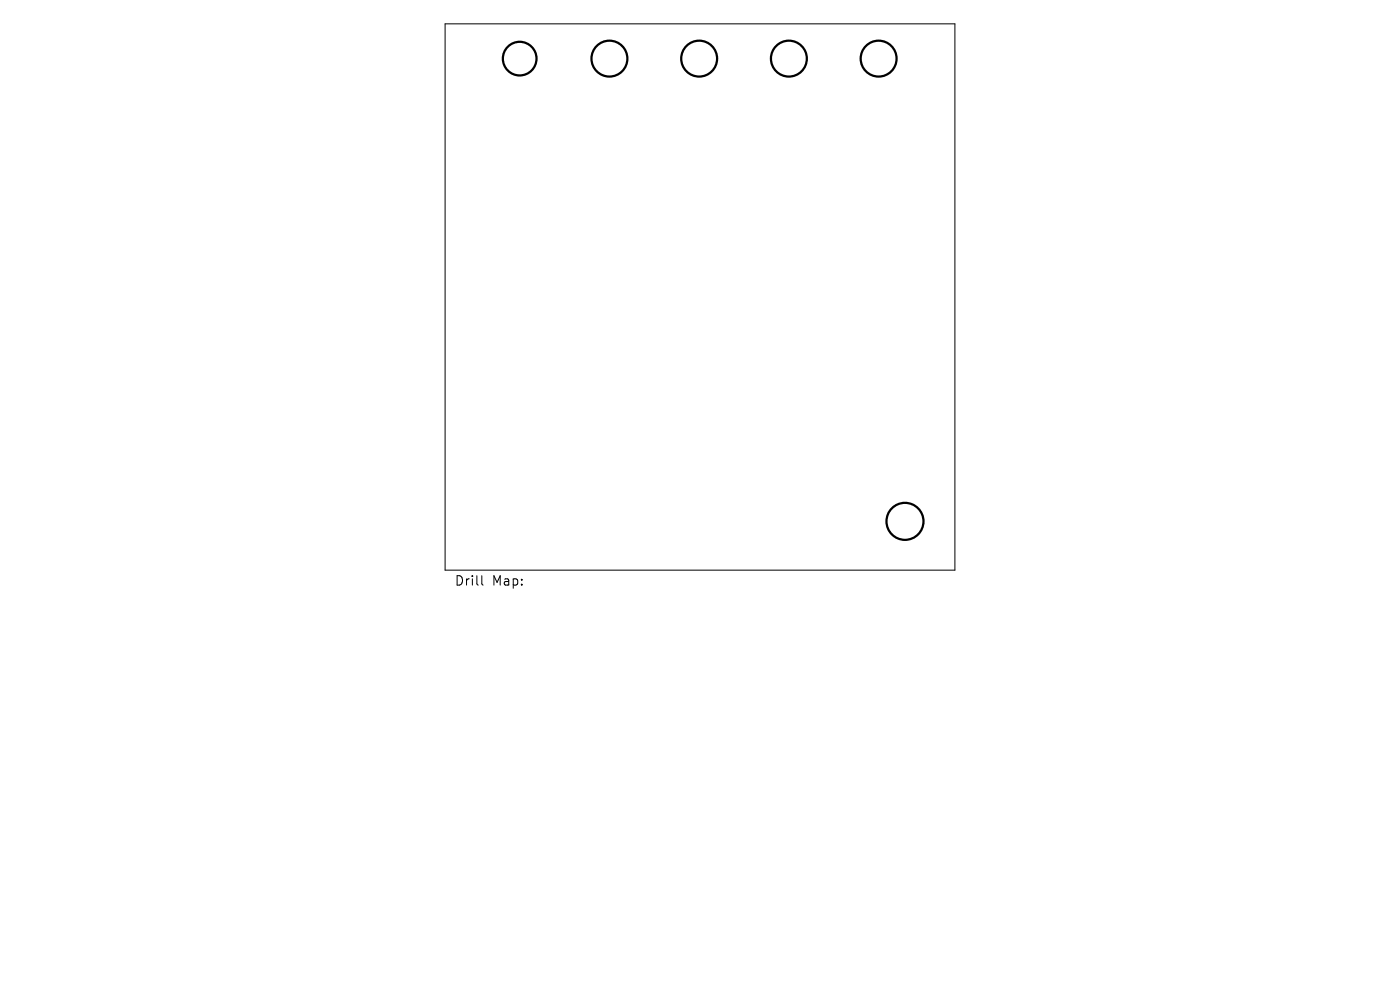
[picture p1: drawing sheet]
<svg xmlns="http://www.w3.org/2000/svg" width="297mm" height="210mm" viewBox="0 0 297 210" stroke-linecap="round" stroke-linejoin="round" font-family="sans-serif">
<defs><g id="words">
<g font-size="2.8">
<text x="96.4" y="124.5">Drill</text>
<text x="104.4" y="124.5">Map:</text>
</g>
</g></defs>
<g fill="none" stroke="#000" stroke-width=".48">
<circle cx="110.2" cy="12.4" r="3.6"/>
<circle cx="129.3" cy="12.4" r="3.8"/>
<circle cx="148.3" cy="12.4" r="3.8"/>
<circle cx="167.4" cy="12.4" r="3.8"/>
<circle cx="186.4" cy="12.4" r="3.8"/>
<circle cx="192" cy="110.6" r="3.9"/>
</g>
<path d="M94.4 5.1h108.2v115.8h-108.2zM102.2 122.1v1.7l.3 .3" fill="none" stroke="#000" stroke-width=".21"/>
<use href="#words"/>
</svg>
